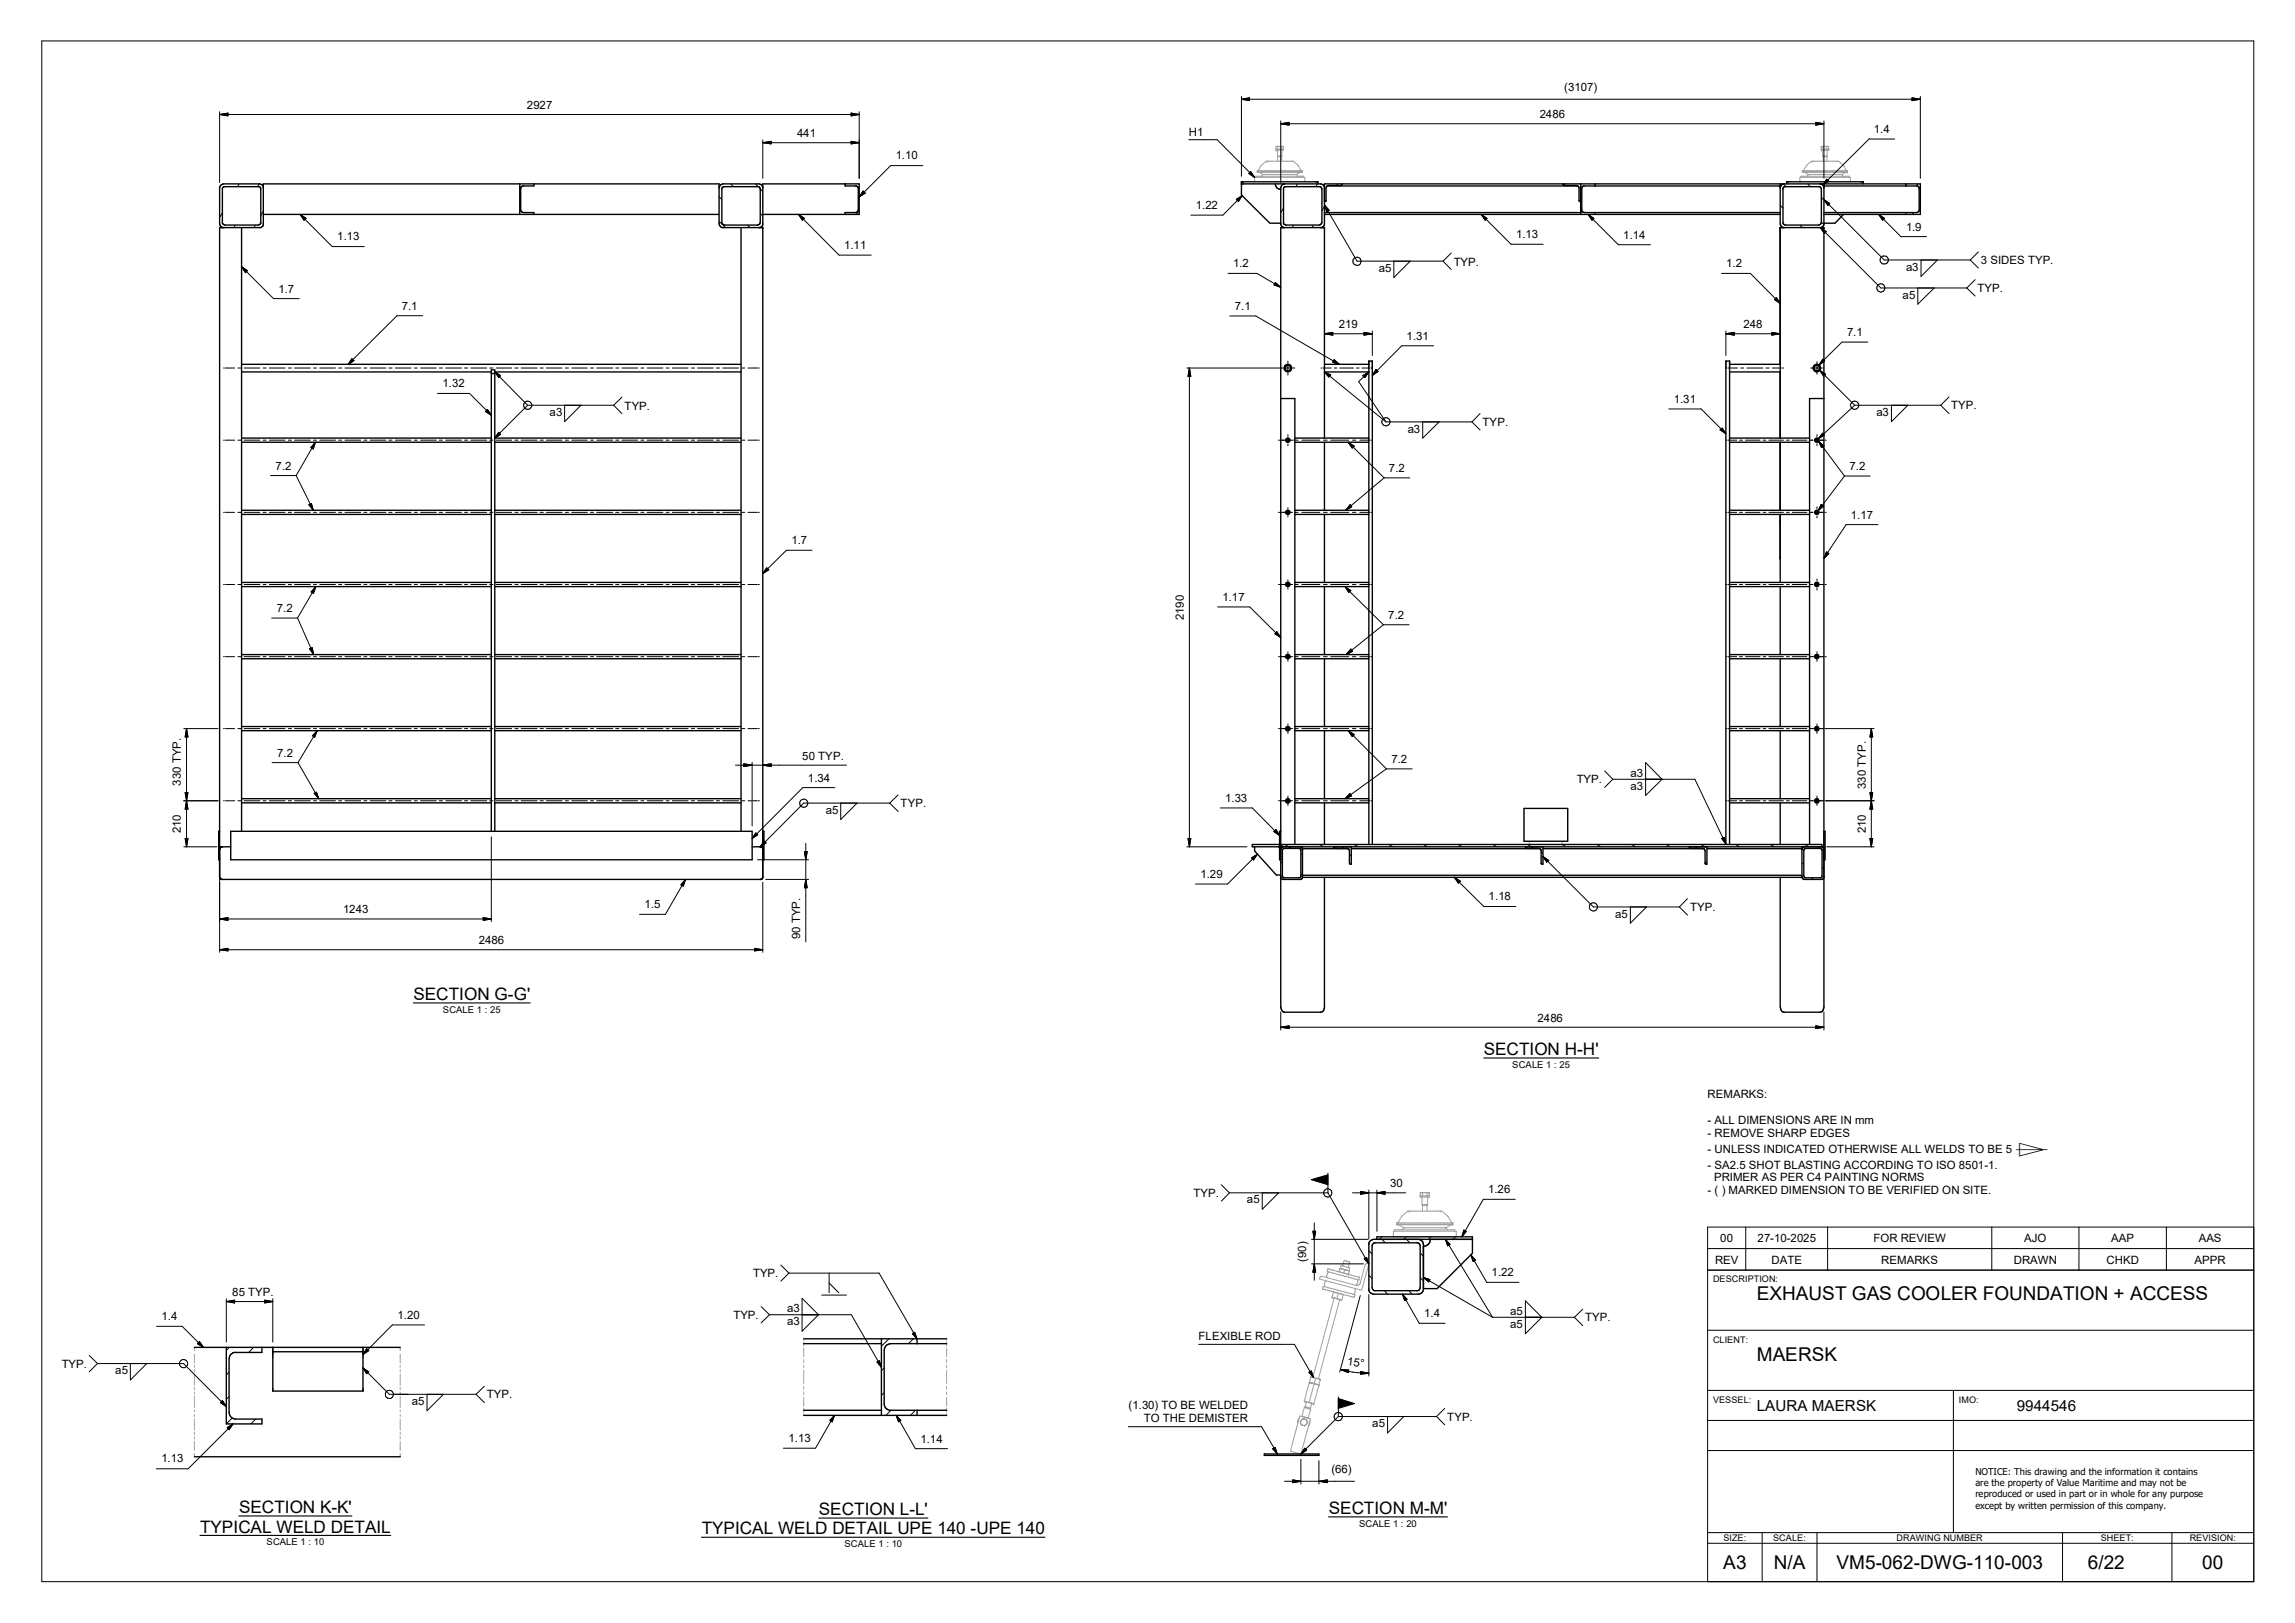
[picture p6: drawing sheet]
<svg xmlns="http://www.w3.org/2000/svg" width="420mm" height="297mm" viewBox="0 0 420 297" stroke-linecap="round" stroke-linejoin="round" font-family="sans-serif">
<defs><g id="words">
<g font-size="3.5">
<text x="321.6" y="238">EXHAUST GAS COOLER FOUNDATION + ACCESS</text>
<text x="321.6" y="249">MAERSK</text>
<text x="315.5" y="287.2">A3</text>
<text x="324.7" y="287.2">N/A</text>
<text x="336.2" y="287.2">VM5-062-DWG-110-003</text>
<text x="382.3" y="287.2">6/22</text>
<text x="403.2" y="287.2">00</text>
</g>
<g font-size="3.1">
<text x="75.7" y="183.1">SECTION G-G'</text>
<text x="271.6" y="193.2">SECTION H-H'</text>
<text x="36.6" y="280.5">TYPICAL WELD DETAIL</text>
<text x="43.8" y="276.9">SECTION K-K'</text>
<text x="128.5" y="280.8">TYPICAL WELD DETAIL UPE 140 -UPE 140</text>
<text x="149.9" y="277.3">SECTION L-L'</text>
<text x="243.3" y="277.2">SECTION M-M'</text>
</g>
<g font-size="2.8">
<text x="321.6" y="258.3">LAURA MAERSK</text>
<text x="369.3" y="258.2">9944546</text>
</g>
<g font-size="2.1">
<text x="286.4" y="16.7">(3107)</text>
<text x="96.5" y="20">2927</text>
<text x="281.9" y="21.7">2486</text>
<text x="145.9" y="25.1">441</text>
<text x="164" y="29.2">1.10</text>
<text x="217.6" y="24.8">H1</text>
<text x="343.1" y="24.3">1.4</text>
<text x="218.9" y="38.3">1.22</text>
<text x="61.8" y="44">1.13</text>
<text x="154.5" y="45.6">1.11</text>
<text x="277.6" y="43.6">1.13</text>
<text x="297.2" y="43.7">1.14</text>
<text x="348.9" y="42.2">1.9</text>
<text x="51" y="53.6">1.7</text>
<text x="225.8" y="48.9">1.2</text>
<text x="252.4" y="49.8">a5</text>
<text x="266.1" y="48.6">TYP.</text>
<text x="316" y="48.9">1.2</text>
<text x="348.9" y="49.6">a3</text>
<text x="362" y="53.5">TYP.</text>
<text x="362.7" y="48.3">3 SIDES TYP.</text>
<text x="73.6" y="56.7">7.1</text>
<text x="226" y="56.8">7.1</text>
<text x="348.3" y="54.7">a5</text>
<text x="245.1" y="60.1">219</text>
<text x="257.5" y="62.2">1.31</text>
<text x="319.2" y="60.1">248</text>
<text x="338.1" y="61.5">7.1</text>
<text x="81" y="70.9">1.32</text>
<text x="100.6" y="76.2">a3</text>
<text x="114.3" y="75">TYP.</text>
<text x="271.4" y="78">TYP.</text>
<text x="306.4" y="73.7">1.31</text>
<text x="343.5" y="76.2">a3</text>
<text x="357.2" y="74.9">TYP.</text>
<text x="257.7" y="79.2">a3</text>
<text x="50.5" y="85.9">7.2</text>
<text x="254.3" y="86.4">7.2</text>
<text x="338.6" y="86.1">7.2</text>
<text x="338.9" y="94.9">1.17</text>
<text x="144.9" y="99.6">1.7</text>
<text x="50.7" y="112">7.2</text>
<text x="216.7" y="113.5" transform="rotate(-90 216.7 113.5)">2190</text>
<text x="223.8" y="110">1.17</text>
<text x="254.2" y="113.3">7.2</text>
<text x="33.1" y="143.8" transform="rotate(-90 33.1 143.8)">330 TYP.</text>
<text x="50.7" y="138.5">7.2</text>
<text x="146.9" y="139.1">50 TYP.</text>
<text x="147.9" y="143">1.34</text>
<text x="254.8" y="139.6">7.2</text>
<text x="288.7" y="143.4">TYP.</text>
<text x="298.5" y="142.2">a3</text>
<text x="151.2" y="149">a5</text>
<text x="164.9" y="147.8">TYP.</text>
<text x="224.3" y="146.7">1.33</text>
<text x="298.5" y="144.6">a3</text>
<text x="341.6" y="144.4" transform="rotate(-90 341.6 144.4)">330 TYP.</text>
<text x="33.1" y="152.5" transform="rotate(-90 33.1 152.5)">210</text>
<text x="341.6" y="152.5" transform="rotate(-90 341.6 152.5)">210</text>
<text x="219.8" y="160.7">1.29</text>
<text x="62.8" y="167.2">1243</text>
<text x="118" y="166.2">1.5</text>
<text x="272.5" y="164.8">1.18</text>
<text x="295.7" y="167.9">a5</text>
<text x="309.4" y="166.8">TYP.</text>
<text x="87.7" y="172.8">2486</text>
<text x="146.5" y="171.9" transform="rotate(-90 146.5 171.9)">90 TYP.</text>
<text x="281.5" y="187">2486</text>
<text x="312.6" y="201">REMARKS:</text>
<text x="312.6" y="205.7">- ALL DIMENSIONS ARE IN mm</text>
<text x="312.6" y="208.1">- REMOVE SHARP EDGES</text>
<text x="312.6" y="211.1">- UNLESS INDICATED OTHERWISE ALL WELDS TO BE 5</text>
<text x="312.6" y="213.9">- SA2.5 SHOT BLASTING ACCORDING TO ISO 8501-1.</text>
<text x="218.5" y="219.1">TYP.</text>
<text x="228.3" y="220.3">a5</text>
<text x="254.5" y="217.3">30</text>
<text x="272.4" y="218.4">1.26</text>
<text x="312.6" y="218.6">- ( ) MARKED DIMENSION TO BE VERIFIED ON SITE.</text>
<text x="313.8" y="216.2">PRIMER AS PER C4 PAINTING NORMS</text>
<text x="314.9" y="227.3">00</text>
<text x="321.8" y="227.3">27-10-2025</text>
<text x="343" y="227.3">FOR REVIEW</text>
<text x="370.6" y="227.3">AJO</text>
<text x="386.5" y="227.3">AAP</text>
<text x="402.5" y="227.3">AAS</text>
<text x="137.9" y="233.8">TYP.</text>
<text x="239.1" y="231" transform="rotate(-90 239.1 231)">(90)</text>
<text x="273.1" y="233.6">1.22</text>
<text x="314" y="231.3">REV</text>
<text x="324.3" y="231.3">DATE</text>
<text x="344.4" y="231.3">REMARKS</text>
<text x="368.7" y="231.3">DRAWN</text>
<text x="385.6" y="231.3">CHKD</text>
<text x="401.8" y="231.3">APPR</text>
<text x="42.5" y="237.2">85 TYP.</text>
<text x="29.6" y="241.6">1.4</text>
<text x="72.8" y="241.3">1.20</text>
<text x="134.3" y="241.4">TYP.</text>
<text x="144.1" y="240.2">a3</text>
<text x="144.1" y="242.6">a3</text>
<text x="219.4" y="245.2">FLEXIBLE ROD</text>
<text x="260.7" y="241">1.4</text>
<text x="276.5" y="240.6">a5</text>
<text x="276.5" y="243">a5</text>
<text x="290.2" y="241.9">TYP.</text>
<text x="11.3" y="250.3">TYP.</text>
<text x="21.1" y="251.5">a5</text>
<text x="246.6" y="249.9" transform="rotate(7 246.6 249.9)">15°</text>
<text x="75.4" y="257.2">a5</text>
<text x="89.1" y="255.9">TYP.</text>
<text x="206.6" y="257.9">(1.30) TO BE WELDED</text>
<text x="144.3" y="263.9">1.13</text>
<text x="209.4" y="260.3">TO THE DEMISTER</text>
<text x="251.2" y="261.2">a5</text>
<text x="265" y="260">TYP.</text>
<text x="29.5" y="267.6">1.13</text>
<text x="168.5" y="264">1.14</text>
<text x="243.7" y="269.7">(66)</text>
</g>
<g font-size="1.7">
<text x="81.1" y="185.4">SCALE 1 : 25</text>
<text x="276.8" y="195.5">SCALE 1 : 25</text>
<text x="313.6" y="234.7">DESCRIPTION:</text>
<text x="313.6" y="245.7">CLIENT:</text>
<text x="313.6" y="256.7">VESSEL:</text>
<text x="358.6" y="256.7">IMO:</text>
<text x="361.6" y="269.9">NOTICE: This drawing and the information it contains</text>
<text x="361.6" y="271.9">are the property of Value Maritime and may not be</text>
<text x="361.6" y="274">reproduced or used in part or in whole for any purpose</text>
<text x="248.8" y="279.5">SCALE 1 : 20</text>
<text x="361.6" y="276.1">except by written permission of this company.</text>
<text x="48.8" y="282.8">SCALE 1 : 10</text>
<text x="154.6" y="283.2">SCALE 1 : 10</text>
<text x="315.5" y="282.1">SIZE:</text>
<text x="324.6" y="282.1">SCALE:</text>
<text x="347.2" y="282.1">DRAWING NUMBER</text>
<text x="384.6" y="282.1">SHEET:</text>
<text x="400.9" y="282.1">REVISION:</text>
</g>
<text font-size="1.6" x="369" y="211.1">⌲</text>
</g></defs>
<g fill="none" stroke="#000" stroke-width=".18">
<path d="M7.7 7.5h404.9v282h-404.9zM227.3 18.2l1.5-.3v.5zM227.3 18.2h124.3M227.3 17.7v14.6M350 17.9l1.6 .3-1.6 .2zM351.6 17.7v14.9M40.2 21l1.5-.3v.5zM40.2 20.4v13M40.2 21h117.1M40.7 38.9l-.5 .9M43.8 33.7l-.3 .5M47.4 33.7l-.3 .5"/>
<path d="M48.2 38.7l-.5 .8M54.9 39.2l1.1 .8-.3 .3zM54.9 39.2l5.9 5.9h5.9M95.2 34l.2 .4M131.6 36l.6 .5M133.8 33.7l.5 .5M138.3 33.7l.5 .5M139.1 34.5l.5 .6M139.2 39l.4 .5M139.6 26.1l1.6-.2v.4zM139.6 25.6v7M139.6 26.1h17.7"/>
<path d="M146.2 39.2l1.1 .8-.4 .3zM146.2 39.2l7.4 7.5h5.9M155.8 20.7l1.5 .3-1.5 .2zM155.8 25.9l1.5 .2-1.5 .2zM157.3 38.7l-.6 .5M157.3 34.2l-.2 .2M157.3 20.4v12.2M158 35l.4 .3-1.1 .7zM168.9 30.3h-5.8l-5.8 5.7M217.6 25.6h5.2l6.9 6.9M226.3 36.5l1.1-.7-.7 1.1zM227.4 35.8l-3.5 3.6h-5.9"/>
<path d="M228.6 31.7l.4-.3 .7 1.1zM229 31.4l.7 1.1-1.1-.8zM234.5 22.6l1.5-.2v.5zM234.5 22.6h99.4M234.5 22.1v11.3M235 38.1l-.5 .8M237.5 33.7l-.2 .5M241.2 33.7l-.3 .5M242.5 37.5l.8 1-.4 .2zM242.5 37.8l-.5 .8M242.5 37.5l5.9 10.3h15.8M244.8 33.7l-.1 .3"/>
<path d="M271.2 39.2l1 .8-.3 .3zM271.2 39.2l5.4 5.5h5.9M286.3 33.7l.2 .3M289.6 38.6l-.2 .5M290.7 39.2l1.1 .8-.3 .3zM290.7 39.2l5.6 5.6h5.9M325.9 37.6l.5 .5M326.5 33.7l.5 .5M331 33.7l.4 .5M332.4 22.4l1.5 .2-1.5 .3zM333.4 36.1l.5 .5M333.9 36.5l1.1 .8-.4 .3z"/>
<path d="M333.9 36.5l11.1 11.1h15.7M333.9 22.1v10.5M334.4 32.8l.4 .3-1.1 .8zM343.9 39.2l1.1 .8-.3 .3zM343.9 39.2l4.1 4.1h4.7M346.9 25.4h-4.7l-8.5 8.5M350.4 38.9l-.4 .3M351.1 33.7l-.3 .3M351.6 37.7l-.2 .2M43.1 41.2l-.3 .5M44.2 48.8l1.1 .7-.4 .4zM44.2 48.8l5.9 5.9h4.7"/>
<path d="M46.8 41.2l-.3 .5M77.4 57.8h-4.7l-9 8.9M131.6 40.5l1.2 1.2M136.8 41.2l.5 .5M224.8 50h5.3l4.4 2.6M225.2 57.8h4.7l15.3 8.9M233.5 51.7l1 .9-1.3-.4zM236.8 41.2l-.3 .5M240.5 41.2l-.3 .5M255.2 47.8v3l3-3M264.2 47.8l1.5 1.5M265.7 46.3l-1.5 1.5"/>
<path d="M315.2 50h5.3l5.4 5.5M324.9 54.8l.3-.3 .7 1zM325.2 54.5l.7 1-1-.7zM329.5 41.2l.5 .5M333.3 41.7l1 .7-.3 .3zM333.3 41.7l11 11h15.8M333.4 40.6l.5 .5M351.1 52.7v3l3-3M351.7 47.6v3l3-3M360.1 52.7l1.5 1.5M360.7 47.6l1.5 1.5M361.6 51.2l-1.5 1.5"/>
<path d="M362.2 46.1l-1.5 1.5M40.9 67.4h.2M41.3 67.4h1.7M43.5 67.4h.6M44.7 67.4h2.9M48.2 67.4h.5M49.3 67.4h2.9M52.8 67.4h.6M53.9 67.4h2.9M57.4 67.4h.5M58.5 67.4h2.9M62 67.4h.6"/>
<path d="M63.1 67.4h2.9M64.4 65.7l.4 .3-1.1 .7zM66.6 67.4h.6M67.8 67.4h2.8M71.2 67.4h.6M72.4 67.4h2.9M75.8 67.4h.6M77 67.4h2.9M80.1 72h5.9l3.9 4M80.4 67.4h.6M81.6 67.4h2.9M85 67.4h.6"/>
<path d="M86.2 67.4h2.9M89.2 74.9l.7 1.1-1-.7zM89.7 67.4h.5M90.6 68l1 .7-.3 .4zM90.6 68l6 6.2M90.8 67.4h2.9M91.3 79.1l.3 .4-1 .7zM94.3 67.4h.6M95.4 67.4h2.9M96.6 74.2l-6 6M96.6 74.2h15.7M98.9 67.4h.6"/>
<path d="M100 67.4h2.9M103.4 74.2v3l3-3M103.5 67.4h.6M104.7 67.4h2.8M108.1 67.4h.6M109.3 67.4h2.9M112.3 74.2l1.6 1.5M112.7 67.4h.6M113.9 67.4h2.8M113.9 72.7l-1.6 1.5M117.3 67.4h.6M118.5 67.4h2.9"/>
<path d="M122 67.4h.5M123.1 67.4h2.9M126.6 67.4h.6M127.7 67.4h2.9M131.1 67.4h.6M132.3 67.4h2.9M135.8 67.4h.5M136.9 67.4h1.7M138.8 67.4h.2M217.3 67.4h17.6M217.8 67.4l.2 1.5h-.5zM217.8 67.4v87.6"/>
<path d="M235.4 67.4h.8M235.7 66.7l.2 .2M235.8 66.1v.4M235.8 66.9v.9M235.8 68.2v.5M235.8 79.5v.4M236.2 67.5l.1 .2M236.6 67.4h.5M241.8 67.4h.3M242.3 67.4h1.4M242.5 68.1l1.1 .5-.3 .4zM242.5 61.1l1.5-.3v.5z"/>
<path d="M242.5 68.1l11.2 9.1M242.5 61.1h8.7M244.3 65.8l.9 .9-1.2-.4zM244.3 67.4h.5M245.3 67.4h2.5M248.3 67.4h.5M249.3 67.4h1.5M249.5 68.7l1.1-.6-.7 1zM249.7 60.8l1.5 .3-1.5 .2zM250.6 68.1l-1.9 1.7 5 7.4M251 67.4h.2M251.2 60.6v4.5"/>
<path d="M251.9 67.6l.4 .4-1.1 .7zM253.7 77.2h15.8M260.5 77.2v3l3-3M262.5 63.3h-5.9l-5.4 5.4M269.5 77.2l1.5 1.5M271 75.7l-1.5 1.5M305.5 74.8h5.9l4.6 4.6M314.9 78.7l.4-.3 .7 1zM316 61.1l1.5-.3v.5zM316 61.1h9.9M316 60.6v4.5M316 67.4h.2"/>
<path d="M316.4 67.4h1.7M318.7 67.4h.5M319.8 67.4h2.9M323.3 67.4h.6M324.4 60.8l1.5 .3-1.5 .2zM324.5 67.4h1.6M326.3 67.4h.2M331.5 67.4h.4M332.2 67.6l-.1 .1M332.3 67.4h.7M332.6 66.2v.4M332.6 67v.7"/>
<path d="M332.6 68.1v.4M332.6 79.5v.4M333.2 67.8l1 .7-.3 .3zM333.2 67.1h-.2M333.2 67.8l6.3 6.4M333.4 67.4h.3M333.7 79.3l.3 .3-1.1 .7zM333.7 65.7l.3 .4-1 .7zM339.5 74.2h15.8M339.5 74.2l-6.6 6.1M342 62.6h-4.8l-4.2 4.2M346.3 74.2v3l3-3"/>
<path d="M355.3 74.2l1.5 1.5M356.8 72.6l-1.5 1.6M40.9 93.8h.2M40.9 80.6h.2M41.3 93.8h1.7M41.3 80.6h1.7M43.5 93.8h.6M43.5 80.6h.6M44.7 93.8h2.9M44.7 80.6h2.9M48.2 93.8h.5M48.2 80.6h.5"/>
<path d="M49.3 93.8h2.9M49.3 80.6h2.9M49.5 87h4.7M52.8 93.8h.6M52.8 80.6h.6M53.9 93.8h2.9M53.9 80.6h2.9M54.2 87l3.2 6.4M56.5 92.4l.5-.2 .4 1.2zM57.4 93.8h.5M57.4 80.6h.5M57.7 80.9l-.3 1.3-.5-.3z"/>
<path d="M57.7 80.9l-3.5 6.1M58.5 93.8h2.9M58.5 80.6h2.9M62 93.8h.6M62 80.6h.6M63.1 93.8h2.9M63.1 80.6h2.9M66.6 93.8h.6M66.6 80.6h.6M67.8 93.8h2.8M67.8 80.6h2.8M71.2 93.8h.6"/>
<path d="M71.2 80.6h.6M72.4 93.8h2.9M72.4 80.6h2.9M75.8 93.8h.6M75.8 80.6h.6M77 93.8h2.9M77 80.6h2.9M80.4 93.8h.6M80.4 80.6h.6M81.6 93.8h2.9M81.6 80.6h2.9M85 93.8h.6"/>
<path d="M85 80.6h.6M86.2 93.8h2.9M86.2 80.6h2.9M89.7 93.8h.5M89.7 80.6h.5M90.8 93.8h2.9M90.8 80.6h2.9M94.3 93.8h.6M94.3 80.6h.6M95.4 93.8h2.9M95.4 80.6h2.9M98.9 93.8h.6"/>
<path d="M98.9 80.6h.6M100 93.8h2.9M100 80.6h2.9M103.5 93.8h.6M103.5 80.6h.6M104.7 93.8h2.8M104.7 80.6h2.8M108.1 93.8h.6M108.1 80.6h.6M109.3 93.8h2.9M109.3 80.6h2.9M112.7 93.8h.6"/>
<path d="M112.7 80.6h.6M113.9 93.8h2.8M113.9 80.6h2.8M117.3 93.8h.6M117.3 80.6h.6M118.5 93.8h2.9M118.5 80.6h2.9M122 93.8h.5M122 80.6h.5M123.1 93.8h2.9M123.1 80.6h2.9M126.6 93.8h.6"/>
<path d="M126.6 80.6h.6M127.7 93.8h2.9M127.7 80.6h2.9M131.1 93.8h.6M131.1 80.6h.6M132.3 93.8h2.9M132.3 80.6h2.9M135.8 93.8h.5M135.8 80.6h.5M136.9 93.8h1.7M136.9 80.6h1.7M138.8 93.8h.2"/>
<path d="M138.8 80.6h.2M234 93.8h.3M234 80.6h.3M234.5 93.8h2.1M234.5 80.6h1.8M235.5 80.3l.2 .1M235.7 93.9l-.1 .2M235.8 80.2v.7M235.8 81.2v.4M235.8 92.9v.3M235.8 93.5v.5M235.8 94.4v.2"/>
<path d="M235.9 80.7l.1 .1M236 93.5l-.1 .1M236.4 80.6h.4M237 93.8h.6M237 80.6h.6M238.3 93.8h3.3M238.3 80.6h3.3M242.3 93.8h.7M242.3 80.6h.7M243.6 93.8h3.3M243.6 80.6h3.3M246.8 80.9l1.1 .8-.3 .3z"/>
<path d="M246.8 80.9l6.6 6.6M247.2 92.4l.3 .4-1.1 .6zM247.6 93.8h.6M247.6 80.6h.6M249 93.8h1.8M249 80.6h1.8M251 93.8h.2M251 80.6h.2M253.4 87.5l-7 5.9M253.4 87.5h4.7M316 93.8h.2M316 80.6h.2"/>
<path d="M316.4 93.8h1.6M316.4 80.6h1.6M318.5 93.8h.5M318.5 80.6h.5M319.6 93.8h2.6M319.6 80.6h2.6M322.8 93.8h.5M322.8 80.6h.5M323.8 93.8h2.7M323.8 80.6h2.7M327.1 93.8h.5M327.1 80.6h.5"/>
<path d="M328.1 93.8h2.7M328.1 80.6h2.7M331.3 93.8h.6M331.3 80.6h.6M332.3 93.8h1.6M332.3 80.6h1.6M332.5 80.7l-.1 .1M332.6 93.4l.3 .2M332.6 80.2v.7M332.6 81.2v.4M332.6 92.8v.3M332.6 93.4v.7"/>
<path d="M332.6 94.4v.4M332.9 80.3l-.1 .1M332.9 80.8l1 .8-.4 .3zM332.9 80.8l4.8 6.3M333.4 92.3l.4 .3-.9 .9zM334.1 93.8h.2M334.1 80.6h.2M337.7 87.1l-4.8 6.4M337.7 87.1h4.7M343.8 96h-5.8l-4.1 6.2M40.9 107h.2M41.3 107h1.7"/>
<path d="M43.5 107h.6M44.7 107h2.9M48.2 107h.5M49.3 107h2.9M49.7 113.1h4.8M52.8 107h.6M53.9 107h2.9M54.5 113.1l2.9 6.7M56.7 118.7l.4-.2 .3 1.3zM57.4 107h.5M57.8 107.4l-.4 1.2-.4-.3zM57.8 107.4l-3.3 5.7"/>
<path d="M58.5 107h2.9M62 107h.6M63.1 107h2.9M66.6 107h.6M67.8 107h2.8M71.2 107h.6M72.4 107h2.9M75.8 107h.6M77 107h2.9M80.4 107h.6M81.6 107h2.9M85 107h.6"/>
<path d="M86.2 107h2.9M89.7 107h.5M90.8 107h2.9M94.3 107h.6M95.4 107h2.9M98.9 107h.6M100 107h2.9M103.5 107h.6M104.7 107h2.8M108.1 107h.6M109.3 107h2.9M112.7 107h.6"/>
<path d="M113.9 107h2.8M117.3 107h.6M118.5 107h2.9M122 107h.5M123.1 107h2.9M126.6 107h.6M127.7 107h2.9M131.1 107h.6M132.3 107h2.9M135.8 107h.5M136.9 107h1.7M138.8 107h.2"/>
<path d="M140.4 103.9l.3 .4-1.1 .7zM148.7 100.7h-4.7l-4.4 4.3M222.9 111.1h5.9l5.7 5.6M233.8 115.6l.7 1.1-1.1-.7zM234 107h.3M234.5 107h2.1M235.6 106.7l.1 .1M235.8 106.1v.3M235.8 106.7v.5M235.8 107.5v.3M235.8 119.3v.3M235.8 119.9v.5"/>
<path d="M235.9 107.1l.1 .1M236 119.9l-.1 .1M237 107h.6M238.3 107h3.3M242.3 107h.7M243.6 107h3.3M246.2 107.4l1.1 .7-.4 .3zM246.2 107.4l7.1 6.9M247.3 118.8l.3 .4-1.1 .6zM247.6 107h.6M249 107h1.8M251 107h.2"/>
<path d="M253.3 114.3l-6.8 5.5M253.3 114.3h4.7M316 107h.2M316.4 107h1.6M318.5 107h.5M319.6 107h2.6M322.8 107h.5M323.8 107h2.7M327.1 107h.5M328.1 107h2.7M331.3 107h.6M332.3 107h1.6"/>
<path d="M332.4 107.1h-.1M332.6 106v.3M332.6 106.6v.7M332.6 107.6v.4M332.6 119.3v.3M332.6 119.9v.5M332.9 106.8h-.1M332.9 120l-.1 .1M334.1 107h.2M334.4 101l.4 .3-.9 .9zM33.6 133.3h6.3M34.2 133.3l.2 1.6h-.5z"/>
<path d="M34.2 133.3v21.7M40.9 133.3h.2M40.9 120.2h.2M41.3 133.3h1.7M41.3 120.2h1.7M43.5 133.3h.6M43.5 120.2h.6M44.7 133.3h2.9M44.7 120.2h2.9M48.2 133.3h.5M48.2 120.2h.5M49.3 133.3h2.9"/>
<path d="M49.3 120.2h2.9M49.8 139.6h4.8M52.8 133.3h.6M52.8 120.2h.6M53.9 133.3h2.9M53.9 120.2h2.9M54.6 139.6l3.8 6.6M57.4 133.3h.5M57.4 120.2h.5M58.1 133.7l-.5 1.2-.4-.2zM58.1 133.7l-3.5 5.9M58.5 133.3h2.9"/>
<path d="M58.5 120.2h2.9M62 133.3h.6M62 120.2h.6M63.1 133.3h2.9M63.1 120.2h2.9M66.6 133.3h.6M66.6 120.2h.6M67.8 133.3h2.8M67.8 120.2h2.8M71.2 133.3h.6M71.2 120.2h.6M72.4 133.3h2.9"/>
<path d="M72.4 120.2h2.9M75.8 133.3h.6M75.8 120.2h.6M77 133.3h2.9M77 120.2h2.9M80.4 133.3h.6M80.4 120.2h.6M81.6 133.3h2.9M81.6 120.2h2.9M85 133.3h.6M85 120.2h.6M86.2 133.3h2.9"/>
<path d="M86.2 120.2h2.9M89.7 133.3h.5M89.7 120.2h.5M90.8 133.3h2.9M90.8 120.2h2.9M94.3 133.3h.6M94.3 120.2h.6M95.4 133.3h2.9M95.4 120.2h2.9M98.9 133.3h.6M98.9 120.2h.6M100 133.3h2.9"/>
<path d="M100 120.2h2.9M103.5 133.3h.6M103.5 120.2h.6M104.7 133.3h2.8M104.7 120.2h2.8M108.1 133.3h.6M108.1 120.2h.6M109.3 133.3h2.9M109.3 120.2h2.9M112.7 133.3h.6M112.7 120.2h.6M113.9 133.3h2.8"/>
<path d="M113.9 120.2h2.8M117.3 133.3h.6M117.3 120.2h.6M118.5 133.3h2.9M118.5 120.2h2.9M122 133.3h.5M122 120.2h.5M123.1 133.3h2.9M123.1 120.2h2.9M126.6 133.3h.6M126.6 120.2h.6M127.7 133.3h2.9"/>
<path d="M127.7 120.2h2.9M131.1 133.3h.6M131.1 120.2h.6M132.3 133.3h2.9M132.3 120.2h2.9M135.8 133.3h.5M135.8 120.2h.5M136.2 139.8l1.5 .2-1.5 .3zM136.9 133.3h1.7M136.9 120.2h1.7M137.7 139.5v7M138.8 133.3h.2"/>
<path d="M138.8 120.2h.2M234 133.3h.3M234 120.2h.3M234.5 133.3h2.1M234.5 120.2h2.1M235.5 133.1l.2 .1M235.7 120.3l-.1 .1M235.8 120.7v.3M235.8 132.5v.3M235.8 133.1v.5M235.8 133.9v.3M235.9 133.5l.1 .1"/>
<path d="M237 133.3h.6M237 120.2h.6M238.3 133.3h3.3M238.3 120.2h3.3M242.3 133.3h.7M242.3 120.2h.7M243.6 133.3h3.3M243.6 120.2h3.3M246.8 133.7l1.1 .8-.3 .3zM246.8 133.7l7 7M247.6 133.3h.6M247.6 120.2h.6"/>
<path d="M249 133.3h1.8M249 120.2h1.8M251 133.3h.2M251 120.2h.2M301.3 139.6l3 3-3 3zM316 133.3h.2M316 120.2h.2M316.4 133.3h1.6M316.4 120.2h1.6M318.5 133.3h.5M318.5 120.2h.5M319.6 133.3h2.6"/>
<path d="M319.6 120.2h2.6M322.8 133.3h.5M322.8 120.2h.5M323.8 133.3h2.7M323.8 120.2h2.7M327.1 133.3h.5M327.1 120.2h.5M328.1 133.3h2.7M328.1 120.2h2.7M331.3 133.3h.8M331.3 120.2h.8M332.3 133.2l.1 .1"/>
<path d="M332.3 133.3h1.6M332.3 120.2h1.6M332.4 120.3l-.1 .1M332.6 120.7v.3M332.6 132.5v.3M332.6 133.1v.5M332.6 133.9v.3M332.8 133.5l.1 .1M334.1 133.3h9M334.1 120.2h.2M342.6 133.3l.2 1.6h-.5zM342.6 133.3v21.7"/>
<path d="M33.6 146.6h6.3M33.6 155h6.1M33.9 153.5h.5l-.2 1.5zM33.9 145.1h.5l-.2 1.5zM34.2 146.6l.2 1.5h-.5zM40.2 156v18.3M40.9 146.6h.2M41.3 146.6h1.7M43.5 146.6h.6M44.7 146.6h2.9M48.2 146.6h.5M49.3 146.6h2.9"/>
<path d="M52.8 146.6h.6M53.9 146.6h2.9M57.4 146.6h.5M57.5 145.2l.4-.2 .5 1.2zM58.5 146.6h2.9M62 146.6h.6M63.1 146.6h2.9M66.6 146.6h.6M67.8 146.6h2.8M71.2 146.6h.6M72.4 146.6h2.9M75.8 146.6h.6"/>
<path d="M77 146.6h2.9M80.4 146.6h.6M81.6 146.6h2.9M85 146.6h.6M86.2 146.6h2.9M89.7 146.6h.5M89.9 153.2v15.5M90.8 146.6h2.9M94.3 146.6h.6M95.4 146.6h2.9M98.9 146.6h.6M100 146.6h2.9"/>
<path d="M103.5 146.6h.6M104.7 146.6h2.8M108.1 146.6h.6M109.3 146.6h2.9M112.7 146.6h.6M113.9 146.6h2.8M117.3 146.6h.6M118.5 146.6h2.9M122 146.6h.5M123.1 146.6h2.9M126.6 146.6h.6M127.7 146.6h2.9"/>
<path d="M131.1 146.6h.6M132.3 146.6h2.9M134.7 140h20.3M135.8 146.6h.5M136.9 146.6h1.7M137.7 146.7v4.5M138.4 152.4l.3 .4-1 .7zM138.7 157.4h9.3M138.8 146.6h.2M139.6 140l1.6-.2v.5zM139.9 153.9l.3 .4-1 .7zM147.3 155.9h.5l-.3 1.5z"/>
<path d="M147.5 154.3v18.1M152.9 144.1h-5.9l-9.3 9.4M153.9 147v3l3-3M162.9 147h-15.8l-7.9 8M162.9 147l1.5 1.5M164.4 145.5l-1.5 1.5M217.3 155h11M217.5 153.5h.5l-.2 1.5zM223.4 147.9h5.9l5 5M229.1 157l1.1-.7-.7 1.1zM230.2 156.3l-5.5 5.5h-5.8M233.2 152.2l.4-.4 .7 1.1z"/>
<path d="M233.6 151.8l.7 1.1-1.1-.7zM234 146.6h.3M234.5 154.8l-.2 .2M234.5 157.8l.3 .2M234.5 146.6h2.1M235.2 154.6l1.3 .7M235.6 146.2l.1 .2M235.8 145.7v.3M235.8 146.3v.6M235.8 147.1v.3M235.9 146.7l.1 .2M237 146.6h.6"/>
<path d="M238.2 159.9l.3 .2M238.2 156.3l.3 .1M238.3 146.6h3.3M241.6 154.6l.7 .4M242.3 146.6h.7M243.6 146.6h3.3M245.7 155l.3 .3M247 156.3l.4 .3M247.1 145.2l.3 .5-1.2 .5zM247.6 146.6h.6M247.9 154.6l.7 .4M249 146.6h1.8"/>
<path d="M251 146.6h.2M253.8 140.7l-7.6 5.5M253.8 140.7h4.7M254.3 154.6l.7 .4M260.6 154.6l.7 .4M267 154.6l.7 .4M273.3 154.6l.7 .4M279.7 154.6l1.3 .7M282.1 156l.4 .2M282.5 156.8l1 .7-.3 .3zM282.5 156.8l9.2 9.2h15.8M286 154.6l.7 .4"/>
<path d="M292.4 154.6l.7 .4M293.8 141.1l1.5 1.5M295.3 142.6h15l5.7 11.9M295.3 142.6l-1.5 1.5M298.7 154.6l.7 .4M305.1 154.6l.7 .4M310.7 155l-.4 .3M311.4 154.6l.7 .4M312.5 157.6l-.3 .4M315.2 153.5l.5-.3 .3 1.3zM316 146.6h.2M316.4 146.6h1.6"/>
<path d="M317.8 154.6l.7 .4M318.5 146.6h.5M319.6 146.6h2.6M322.8 146.6h.5M323.8 146.6h2.7M324.1 154.6l.7 .4M327.1 146.6h.5M328.1 146.6h2.7M330.2 157.9l-.3 .3M330.5 154.6l.7 .4M331.3 146.6h.8M332.3 146.6h1.6"/>
<path d="M332.4 146.6l-.1 .1M332.6 145.7v.3M332.6 146.3v.6M332.6 147.1v.3M332.8 146.3l-.1 .1M333.1 155l-.3 .3M333.9 158.7l-.3 .3M333.9 153.3l.2 .2M334.1 146.6h9M334.4 155h8.7M342.3 153.5h.5l-.2 1.5zM342.3 145.1h.5l-.2 1.5z"/>
<path d="M342.6 146.6l.2 1.5h-.5zM40.2 168.2l1.5-.3v.5zM40.2 173.8l1.5-.2v.4zM40.2 168.2h49.7M40.2 173.8h99.4M88.5 167.9l1.4 .3-1.4 .2zM125.5 161l-.4 1.2-.4-.3zM125.5 161l-3.7 6.3h-4.7M138.2 173.6l1.4 .2-1.4 .2zM139.6 161.5v12.8M140.2 161h7.8M147.5 161l.3 1.5h-.5z"/>
<path d="M266.3 160.6l1.1 .7-.4 .3zM266.3 160.6l5.3 5.3h5.9M298.5 166v3l2.9-3M307.5 166l1.4 1.5M308.9 164.5l-1.4 1.5M331.9 160.7l-.3 .3M234.5 188l1.5-.3v.6zM234.5 185.2v3.3M234.5 188h99.4M332.4 187.7l1.5 .3-1.5 .3zM333.9 185.2v3.3M223.6 216.8l1.5 1.5"/>
<path d="M225.1 218.3h18M225.1 218.3l-1.5 1.5M231.1 218.3v3l3-3M240.1 215.9l3-.9v1.8zM243.1 218.3l7.5 13M243.1 214.7v3.6M247.6 218.3h9.7M249.1 218.1l1.5 .2-1.5 .3zM250.6 217.8v8.9M252.1 218.3l1.5-.2v.5zM252.1 217.8v7.5M277.4 219.5h-5.8l-4 6.9"/>
<path d="M41.4 238.2l1.6-.2v.5zM41.4 238.2h8.5M41.4 237.7v7.9M48.5 238l1.4 .2-1.4 .3zM49.9 237.7v7.9M139.3 239.1l1.6 1.5M142.9 231.5l1.5 1.5M144.4 233h16.5l7 12M144.4 233l-1.5 1.5M146.8 237.6l3 3-3 3zM150.4 237h4.6M151.8 233v3.6"/>
<path d="M151.8 234.8l1.8 1.8M240.1 231.3h9.5M240.1 226.8h10.4M240.4 225.3h.5l-.3 1.5zM240.6 231.3l.3 1.5h-.5zM240.6 223.8v10.5M249 237.1l-3.7 14M249.8 230.4l.4-.3 .4 1.2zM250.6 233.4l.6 .6M250.6 228.9l.6 .6M250.6 236.9v14.9M253 226.8l.6 .7"/>
<path d="M253 226.4l-.5 .4M253.4 236.2l.6 .7M256.7 236.9l.9 .9-.4 .2zM256.7 236.9l3.1 5.3h4.8M257.5 226.8l.6 .7M257.5 226.4l-.5 .4M257.9 236.2l.6 .7M260 233.8l.6 .6M260 229.3l.6 .6M260.6 233.8l1.2 .4-.2 .4zM260.6 233.8l12.7 7.3M262 226.4l-.5 .4"/>
<path d="M264.6 226.8l.9 1-.5 .2zM264.6 226.8l8.7 14.3M266.5 226.4l-.5 .4M268 225.1l.4 .3-.8 1zM269.3 229.7l.8 .9-.4 .3zM269.3 229.7l2.9 5h5.9M279.3 238.1l3 3-3 3zM289.8 239.6l-1.6 1.5M312.6 232.5h100M312.6 228.5h100M319.6 224.6v7.9M334.6 224.6v7.9"/>
<path d="M364.6 224.6v7.9M380.6 224.6v7.9M396.6 224.6v7.9M412.6 224.6h-100v64.9M16.3 248.1l1.6 1.5M17.9 249.6h15.7l7.8 7.8M17.9 249.6l-1.6 1.5M23.9 249.6v3l3-3M28.6 242.7h4.7l3.9 3.9M36.1 245.9l.4-.4 .7 1.1zM36.5 245.5l.7 1.1-1.1-.7zM40.7 256.3l.7 1.1-1-.7z"/>
<path d="M41.9 255.6l-.5 .5M41.9 251.1l-.5 .5M42 246.6l-.6 .5M42.5 259.5l-1.1 1.1M46.4 246.6l-.9 .9M46.8 259.7l-.9 .9M66.5 250.4l1 .7-.4 .3zM66.5 250.4l4.8 4.8h15.9M67.1 246.8l.4 .4-1 .7zM77.7 242.5h-5.9l-5.3 5.4M78.2 255.2v3l3-3M87.2 255.2l1.5 1.5"/>
<path d="M88.7 253.7l-1.5 1.5M140.9 240.6h15l5.5 9.6M140.9 240.6l-1.6 1.5M152.8 259l-.5 1.2-.4-.2zM152.8 259l-3.5 6h-5.9M160.6 249.3l.4-.3 .4 1.2zM161.9 250.4l-.5 .5M161.9 254.9l-.5 .5M162.8 245l-1.4 1.4M163.1 258.1l-.9 .9M164.1 259l.8 1-.4 .2zM164.1 259l3.5 6.1h5.9"/>
<path d="M167 244.1l.5-.3 .4 1.2zM167.2 245l-.9 .9M167.6 258.1l-.9 .9M219.4 246h17.6l3.5 6.1M239.6 251.2l.5-.3 .4 1.2zM245 255.9l3 1-3 .9zM245 259.2l-6.8 6.9M245 255.7v3.5M245 259.2h18M245.4 250.7h1.5l-.1 .5zM245.4 250.7l2.2 .4 3 .2M249.1 251l1.5 .3-1.5 .2z"/>
<path d="M254 259.2v3.1l3-3.1M263 259.2l1.5 1.6M264.5 257.8l-1.5 1.4M273.3 241.1h14.9M288.2 241.1l1.6 1.5M312.6 260h100M312.6 254.5h100M312.6 243.5h100M357.6 254.5v26M41.6 261.3l1.1-.7-.8 1.1zM42.7 260.6l-8.3 8.2h-5.8M206.6 261.1h24.4l2.8 5"/>
<path d="M233 265.1l.5-.2 .3 1.2zM235.2 271.1h12.8M236.7 270.8l1.5 .3-1.5 .3zM238.2 267.1v4.5M238.9 265l.3 .4-1 .7zM241.5 271.1l1.5-.3v.6zM241.5 267.3v4.3M312.6 265.5h100M312.6 282.4h100M312.6 280.5h100M322.6 280.5v9M332.6 280.5v9"/>
<path d="M377.6 280.5v9M397.6 280.5v9"/>
<circle cx="248.4" cy="47.8" r=".74"/>
<circle cx="344.3" cy="52.7" r=".76"/>
<circle cx="345" cy="47.6" r=".76"/>
<circle cx="96.6" cy="74.1" r=".76"/>
<circle cx="253.7" cy="77.2" r=".75"/>
<circle cx="339.5" cy="74.2" r=".76"/>
<circle cx="147.1" cy="147" r=".75"/>
<circle cx="291.7" cy="166" r=".76"/>
<circle cx="243.1" cy="218.3" r=".74"/>
<circle cx="33.6" cy="249.6" r=".75"/>
<circle cx="71.3" cy="255.2" r=".75"/>
<circle cx="245" cy="259.3" r=".75"/>
</g>
<g fill="none" stroke="#000" stroke-width=".25">
<path d="M40.8 34.3l.3-.1h6.5l.1 .3v6.5l-.4 .2h-6.1l-.4-.2zM48.2 34.2a.67 .67 0 0 0-.7-.5h-6.5l-.5 .2-.3 .5v6.5l.1 .4 .5 .4M48.2 39.2h83.4M95.2 33.7v5.5M97.7 33.7v.3h-2l-.3 .2-.1 .3 .1 4.2 .4 .2h1.9v.3M132.2 34.3l.3-.1h6.5l.2 .4-.1 6.4-.4 .2h-6.1l-.4-.2zM139.6 34.2l-.1-.3-.5-.2h-6.6l-.5 .2-.3 .5M139.6 39.2h17.7v-5.5h-17.7v7.4l-.5 .6M154.7 33.7v.3h2.1l.3 .5v4.1l-.5 .3h-1.9v.3M227.3 33.3h.1M227.3 33.7h.1M227.3 33.7h14.5l.5 .2 .2 .3"/>
<path d="M227.3 33.3h14v.4M227.3 33.3v2.4l5.2 5.2h2M233.5 33.7l.1 .4a.87 .87 0 0 0 .9 .6M235 34.3l.3-.1h6.5l.2 .4v6.1l-.1 .3-.4 .2h-6.1l-.4-.2zM235.2 33.7a.72 .72 0 0 0-.7 .7v6.5l.2 .5 .3 .3M242.5 39.2h83.4M242.5 38.9h46.9M243 34h45.8M245.7 33.7l-.1 .3h-2.6l-.2 .4v2.3l-.3 .2M286.2 33.7l.1 .3h2.4l.3 .2 .1 2.5 .3 .2M289.4 33.7v5.5M292 33.7v.3"/>
<path d="M292 38.9v.3M325.9 34h.1M325.9 34h-36l-.3 .3v4.3l.5 .3h35.8M325.9 33.7v7.2l.2 .5 .4 .3M325.9 34.1h.1M326.5 34.3l.2-.1h6.5l.2 .4v6.1l-.1 .3-.4 .2h-6l-.4-.2zM326.6 33.7a.72 .72 0 0 0-.7 .7M327.1 33.7v-.4h14v.4M333.2 33.7l.5 .2 .2 .3M333.6 33.7v.1M333.9 34h.1M333.9 34h17.1l.4 .3v4.3l-.5 .3h-17"/>
<path d="M333.9 39.2h17.7v-5.5h-109.1v7.4l-.5 .6M333.9 33.7v7.4l-.5 .6M337.5 39.2l-1.6 1.7h-2M348.9 33.7v.3M348.9 38.9v.3M40.2 41.7h7.5l.3-.3 .2-.3v-7.4h83.4v7.2l.2 .4 .4 .4h7.4v118.9l-.2 .3-98.8 .1-.2-.2-.2-.3zM44.2 41.7v110.4M135.7 41.7v110.4M139.6 41.7h.1M242.5 41.7h.1M242.5 41.7h-8v142.5l.1 .7 .3 .3 .3 .1h6.6a.8 .8 0 0 0 .7-.9v-23.8M242.5 41.7v38.5"/>
<path d="M325.9 41.7h.1M325.9 41.7v38.5M333.9 41.7h.1M333.9 41.7h-8v25M333.9 41.7l-.1 143a.65 .65 0 0 1-.6 .6h-6.6l-.4-.3-.2-.3-.1-24.1M44.2 66.7h91.5M44.2 68.1h45.7M89.9 68.4h.7M90.6 68.1h45.1M234.5 72.9h2.6v81.7M242.5 66.7h8.1M242.5 68.1h8.1"/>
<path d="M250.6 66.1h.1M250.6 66.1h.6M250.6 66.1v88.5M251.2 66.1h.1M251.2 66.1v88.5M316 66.1h.1M316 66.1v88.5M316 66.1h.6M316.6 66.1h.1M316.6 66.7h9.3M316.6 68.1h9.3M316.6 66.1v88.5"/>
<path d="M325.9 68.1v12.1M333.9 72.9h-2.6v81.7M44.2 80.9h45.7M44.2 80.2h45.7M44.2 94.1h45.7M44.2 93.4h45.7M90.6 80.9h45.1M90.6 80.2h45.1M90.6 94.1h45.1M90.6 93.4h45.1M235.6 80.4h.4v.3l-.3 .1-.2-.2zM235.6 93.6h.4v.3l-.3 .1-.2-.2z"/>
<path d="M237.1 80.9h13.5M237.1 80.2h13.5M237.1 94.1h13.5M237.1 93.4h13.5M242.5 80.9v12.5M242.5 94.1v12.5M316.6 80.9h14.7M316.6 80.2h14.7M316.6 94.1h14.7M316.6 93.4h14.7M325.9 80.9v12.5M325.9 94.1v8.1"/>
<path d="M325.9 94.1v12.5M325.9 95.4v.1M332.4 80.4h.4v.3l-.3 .1zM332.4 93.6h.4v.3l-.3 .1zM44.2 107.4h45.7M44.2 106.6h45.7M44.2 119.8h45.7M90.6 107.4h45.1M90.6 106.6h45.1M90.6 119.8h45.1M235.6 106.8l.2-.1 .2 .1v.3l-.3 .1-.2-.2zM235.7 120l.3 .1v.2l-.3 .1-.2-.2z"/>
<path d="M237.1 107.4h13.5M237.1 106.6h13.5M237.1 119.8h13.5M242.5 107.4v12.4M316.6 107.4h14.7M316.6 106.6h14.7M316.6 119.8h14.7M325.9 107.4v12.4M332.4 106.8l.2-.1 .2 .1-.1 .4h-.2zM44.2 120.6h45.7M44.2 133.7h45.7M44.2 133h45.7"/>
<path d="M90.6 120.6h45.1M90.6 133.7h45.1M90.6 133h45.1M235.7 133.2l.3 .1v.2l-.3 .1-.2-.3zM237.1 120.6h13.5M237.1 133.7h13.5M237.1 133h13.5M242.5 120.6v12.4M242.5 133.7v12.5M316.6 120.6h14.7M316.6 133.7h14.7M316.6 133h14.7"/>
<path d="M325.9 120.6v12.4M325.9 133.7v12.5M332.4 120.1l.3-.1 .1 .3-.3 .1zM332.4 133.3l.3-.1 .1 .3-.3 .1zM40.2 155h2M40.2 152.1h-.2v5.3h.2M40.6 155l-.3 .2-.1 .2M42.2 152.1h95.5v5.3h-95.5zM44.2 146.9h45.7M44.2 146.2h45.7M89.9 152.1v-84.4h.7v84.4M90.6 146.9h45.1"/>
<path d="M90.6 146.2h45.1M137.7 155h1.9M139.3 155l.3 .3M139.6 155h.1M139.6 152.1h.3v5.3h-.3M229.7 155v.7l4 4.4h.8M234.1 155l.2 .2M234.3 154.6h-5v.4h5M234.5 155h99.4M234.5 152.1h-.2v5.3h.2M234.7 155v-.4h98.8v.4M234.8 155l-.3 .4"/>
<path d="M234.9 155.4l2.9-.1 .4 .2-.1 5.1-3 .1-.3-.3v-4.8zM235.7 146.4l.3 .1v.2l-.3 .1-.2-.2zM237.1 146.9h13.5M237.1 146.2h13.5M238.2 155l.2 .2M238.4 155h.1M238.4 155v.2M238.4 155.2l.1 .1M238.5 155.3h.1M238.5 155l-.1 5.8-.2 .2h-3.4l-.3-.5M238.5 155.3h8.3M242.5 146.9v7.7"/>
<path d="M244.2 155l.2 .3 2.5 .1 .1 .2v2.4l.2 .2h.2v-3.2M247.4 155.3h34.5M279 148h8v6h-8zM279.3 155v.2l.2 .1h2.3l.3 .1v2.6l.2 .2h.2v-3.2M282.5 155.3h29.4M309.3 155l.2 .3h2.2l.4 .1 .1 2.8h.3v-3.2M312.5 155.3h17.4M316.6 146.9h14.7M316.6 146.2h14.7M325.9 146.9v7.7M329.9 155.3h.1M329.9 155v5.6h-91.4"/>
<path d="M330.2 155l-.3 .4M330.4 155.4l2.9-.1 .3 .2-.1 5.1-3 .1-.2-.3-.1-4.8zM332.4 146.5l.3-.1 .1 .3-.3 .1zM333.6 155l.3 .3M333.9 152.1h.2v5.3h-.2M238.5 160.2h91.4M329.9 160.5l.3 .5h3.4l.3-.3M251.4 227.5h8.3l.3 .5v7.6l-.3 .5-8.1 .1-.3-.2-.1-.4v-7.6zM252.1 226.8v-.4h17.5v3l-6.5 6.4h-2.5M259.7 226.8l.2 .1a1.03 1.03 0 0 1 .7 .9v8.1a.93 .93 0 0 1-.9 1l-8.4-.1a.82 .82 0 0 1-.7-.7v-8.6l.3-.5 .4-.1 18.3-.1M260.2 226.8v.2M261.8 226.8a1.23 1.23 0 0 1-1.2 1.3"/>
<path d="M35.6 246.6h37.7M41.4 246.6v14h6.6v-.9h-5.1a1.18 1.18 0 0 1-1-1.2v-9.8a1.29 1.29 0 0 1 1-1.2h5.1v-.9M49.9 247.4h.1M49.9 246.6v8h16.6v-8M49.9 247.4h16.6M66.5 247.4h.1M147.1 245.9h14.3M147.1 245h26.2M147.1 259h26.2M147.1 258.1h14.3M161.4 245v14M167.9 245v.9"/>
<path d="M167.9 258.1v.9M173.3 245.9l-10.5 .1a1.17 1.17 0 0 0-.9 1.1v10.1a1.12 1.12 0 0 0 .9 .9h10.5M35.6 266.6h37.7M231.5 266.1h10v.3h-10z"/>
<circle cx="235.8" cy="67.4" r=".68"/>
<circle cx="235.8" cy="67.4" r=".52"/>
<circle cx="332.6" cy="67.4" r=".68"/>
<circle cx="332.6" cy="67.4" r=".51"/>
<circle cx="235.8" cy="93.8" r=".38"/>
<circle cx="235.8" cy="80.6" r=".38"/>
<circle cx="332.6" cy="93.8" r=".38"/>
<circle cx="332.6" cy="80.6" r=".38"/>
<circle cx="235.8" cy="107" r=".39"/>
<circle cx="332.6" cy="107" r=".39"/>
<circle cx="235.8" cy="133.4" r=".39"/>
<circle cx="235.8" cy="120.2" r=".39"/>
<circle cx="332.6" cy="120.2" r=".39"/>
<circle cx="332.6" cy="133.4" r=".39"/>
<circle cx="235.8" cy="146.6" r=".39"/>
<circle cx="332.6" cy="146.6" r=".39"/>
</g>
<g fill="none" stroke="#a0a0a0" stroke-width=".18">
<path d="M229.7 33.3v-.8h9.2v.8M229.9 32.3h.1M229.9 32.3h8.8M229.9 32.3v.2M230.2 31.2h8.2v.3h-8.2zM230.2 31.5h8.2M230.3 31.2a3.8 3.8 0 0 1 1.5-1.7h5a4 4 0 0 1 1.5 1.7M230.4 31.5l.8 .4M231.2 31.9l-.2 .4M231.2 31.9h6.2M232 29.5h.1M233.6 27.3h1.4v-.5h-1.3l-.1 .7"/>
<path d="M233.6 27.5h.1M233.6 27.3h.1M233.8 26.8h.1M233.9 28.6h.1M233.9 28.6h.8M233.9 28.6v.1M233.9 27.5v1.1M233.9 27.3h.1M233.9 28.7h.7M233.9 26.8v.5M233.9 28.7v.8M234.1 26.8h-.2"/>
<path d="M234.4 26.8h.2M234.6 27.3h.1M234.6 26.8v.5M234.6 28.7v.8M234.7 28.6l-.1 .1M234.7 27.5v1.1M234.7 26.8h-.1M234.9 27.3v.2h-1.3M237.4 31.9l.2 .4M238.2 31.5l-.8 .4M238.7 32.3h.1M238.7 32.3v.2"/>
<path d="M329.5 33.3v-.8h9.2v.8M329.7 32.3h.1M329.7 32.3h8.8v.2M329.7 32.3v.2M330 31.5h8.2M330.1 31.2h.1a3.2 3.2 0 0 1 1.5-1.7h4.9a4 4 0 0 1 1.5 1.7M330.3 31.5l.7 .4M331 31.9h.1M331 31.9l-.2 .4M331 31.9h6.2M331.8 29.5h.1M333.4 27.3h1.4"/>
<path d="M333.4 27.5h.1M333.4 27.3h.1M333.5 26.8h.1M333.5 26.8h1.3v.7h-1.4M333.5 26.8h-.1v.7M333.7 26.8h.1M333.7 28.6h.8M333.7 28.6l.1 .1M333.7 27.5v1.1M333.8 28.7h.1M333.8 28.7h.7M333.8 26.8v.5"/>
<path d="M333.8 28.7v.8M334 26.8h-.2M334.3 26.8h.2M334.5 27.3h.1M334.5 26.8v.5M334.5 28.7v.8M334.5 28.6v.1M334.5 27.5v1.1M334.5 26.8h.1M334.8 27.3h.1M337.2 31.9l.2 .4M338 31.5l-.8 .4"/>
<path d="M338.2 31.2h.1M338.2 31.5h.1M338.2 31.2h-8.2v.3h8.2M338.2 31.2v.3M280 154v.6h6v-.6M260 218.9h.1M260 218.9h1.7M260 218.3h1.6l.1 .8h-1.7zM260.3 218.3h.1M260.3 219.1v1.4M260.4 218.3v.6M260.6 218.3h-.2"/>
<path d="M261.1 218.3h.2M261.3 218.3v.6M261.4 219.1v1.4M261.4 218.3h-.1M261.6 218.3h.1M261.7 218.9h.1M241.6 233.8l.5-.2 6.3 1.7 .6-.4 1-3.5 .2-.1h.4l-1.3 4.8-7.7-2zM242.1 235.9h.1M242.1 235.9l5.8 1.5 .2-.4-.3-.1M242.3 235.4h.1M242.3 235.4l5.5 1.5M242.3 235.4l-.2 .5"/>
<path d="M242.8 234.4l-.3 .6v.5M243.2 232.8l-.2-.1 .1-.5 5.8 1.6-.1 .5-.3-.1M243.2 232.8l5.3 1.4M243.2 232.8l-.1 .2a.75 .75 0 0 0-.1 .8M243.9 237.4h.1M243.9 237.4l1 .4 .7 .1M243.9 237.4l.3 .1M244.1 236.5h.1M244.1 236.5l.9 .2M244.1 237.5l.7 .2M244.1 236.5l-.2 .9M244.2 236.5h.1"/>
<path d="M244.3 237.6l-3.9 14.5M244.8 237.7l.8 .2M245 236.7l.9 .3M245 236.7l-.2 1M245.1 232.7l.9 .3M245.1 232.7v.1M245.3 237.9l-3.9 14.4M245.3 232.2h.1M245.3 232.2h.4M245.3 232.2l-.2 .5M245.4 232.2l.1-.6 .8 .2 .8 .2-.1 .6M245.7 232.2l.8 .3"/>
<path d="M245.7 232.2l.5 .2M245.8 236.9l.1 .1M245.9 237l-.3 .9M246 233l.9 .2M246.2 232.4l.4 .1M246.2 232.4l-.2 .6M246.6 232.5l.4 .1M246.9 233.2h.1M247 232.6h.1M247 232.6l-.1 .6M247.1 230.9v.1M247.1 230.9l-1-.2-.3 1"/>
<path d="M247.1 231l-.3 1M248.1 235.8v.7l-.3 .4M248.5 234.2l.1 .5-.4 .5M255.1 225.3h11.5v1.1h-11.5zM255.3 225.1h.1M255.3 225.1h11v.2M255.3 225.1v.2M255.7 223.8h10.3v.4h-10.3zM255.7 224.1h10.3M255.9 223.8a4.2 4.2 0 0 1 1.9-2.1h6.1a4.5 4.5 0 0 1 1.9 2.1M256 224.2l1 .5M257 224.7h.1"/>
<path d="M257 224.7l-.3 .4M257 224.7h7.7M258 221.7h.1M260.3 220.5h1.1M260.3 220.5l.1 .1M260.4 220.6h.1M260.4 220.6h.9M260.4 220.6v1.1M261.3 220.6h.1M261.3 220.6v1.1M261.4 220.5l-.1 .1M263.7 221.7h.1"/>
<path d="M264.7 224.7h.1M264.7 224.7l.3 .4M265.7 224.2l-1 .5M35.6 246.6v.6M35.6 247.8v1.6M35.6 249.9v.3M35.6 250.7v.4M35.6 251.5v2M35.6 253.9v.4M35.6 254.8v.4M35.6 255.6v2M35.6 258.1v.3"/>
<path d="M35.6 258.9v.3M35.6 259.7v2M73.3 246.6v.6M73.3 247.8v1.6M73.3 249.9v.3M73.3 250.7v.4M73.3 251.5v2M73.3 253.9v.4M73.3 254.8v.4M73.3 255.6v2M73.3 258.1v.3M73.3 258.9v.3"/>
<path d="M73.3 259.7v2M147.1 258.1h.1M147.1 245v.3M147.1 245.6v.7M147.1 246.7v1.6M147.1 248.8v.5M147.1 249.8v.5M147.1 250.8v2.4M147.1 253.7v.6M147.1 254.7v.5M147.1 255.7v1.6M147.1 257.7v.7"/>
<path d="M147.1 258.7v.3M173.3 258.1h.1M173.3 245v.3M173.3 245.6v.7M173.3 246.7v1.6M173.3 248.8v.5M173.3 249.8v.5M173.3 250.8v2.4M173.3 253.7v.6M173.3 254.7v.5M173.3 255.7v1.6M173.3 257.7v.7"/>
<path d="M173.3 258.7v.3M237.9 259.5l-.3 .6v.4M237.9 259.2l2 .5-1.7 6.4-1.9-.5zM238.2 260l-.2 .1 .2 .7h.2M238.2 260l-.1 .3M238.4 259.2l1.1 .3M238.4 259.2h-.1M238.8 256.5h.1M238.8 257.6l1.1 .3M238.8 257.6l-.4 1.6M238.8 256.5l.5 .1M238.8 256.4l.4 .2"/>
<path d="M238.8 256.4v.1M238.8 259.7l-.3-.1-.3 .4M238.8 259.7l.4 .1v.2M238.8 259.7l-.4 .1M238.9 257.5l1 .2M238.9 257.5l-.1 .1M239 259.8l.2 .2M239.2 256.6l-.3 .9M239.2 260v.6M239.2 256.6l.5 .1M239.3 256.6l1.2 .3M239.5 259.5l.1 .1"/>
<path d="M239.7 253.1l.9 .2M239.7 256.7l.8 .2M239.7 253.1l-.9 3.3M239.7 253h.1M239.7 252.9l.7 .3M239.7 253l.7 .2M239.7 252.9v.1M239.7 253v.1M239.8 253h.1M239.9 257.9h.1M239.9 257.9l-.4 1.6M239.9 257.7v.2"/>
<path d="M240 252h.1M240 252l.9 .3M240 252l1.1 .3M240 252l-.3 .9M240.1 256.8l-.2 .9M240.4 253.2h.2M240.4 253.2l1.1 .3M240.4 256.9h.1M240.5 256.9h.1M240.6 253.3l.9 .2M240.6 253.3l-.9 3.4M240.6 253.2l.9 .2"/>
<path d="M240.9 252.3h.2M240.9 252.3l-.3 .9M241.1 252.3l.6 .2M241.1 252.3h.2M241.4 253.4h.1M241.5 253.4h.1M241.5 253.5h.1M241.5 252.3l.2 .2M241.5 253.4v.1M241.5 253.5l-1 3.4M241.7 252.5h.1M241.7 252.5l-.2 .9"/>
<path d="M35.6 262.1v.5M35.6 262.9v.5M35.6 263.8v1.6M35.6 266v.6M73.3 262.1v.5M73.3 262.9v.5M73.3 263.8v1.6M73.3 266v.6M238.2 260.6l.2 .2M238.4 260.8l.3 .1M239 260.8l-.1 .2-.2-.1M239 260.8l-.3 .1"/>
<path d="M239.2 260.6l-.2 .2M239.3 260.3v.2l-.1 .1M239.8 260.1v.4l-.2 .5"/>
</g>
<path d="M75.7 183.6h21.4M271.6 193.6h21.1M43.7 277.5h20.7M149.9 277.8h20M243.2 277.6h21.8M36.6 281h34.9M128.4 281.3h62.9" fill="none" stroke="#000" stroke-width=".2"/>
<g fill="#000">
<path d="M227.3 18.2l1.5-.3v.5zM350 17.9l1.6 .3-1.6 .2zM40.2 21l1.5-.3v.5zM54.9 39.2l1.1 .8-.3 .3zM139.6 26.1l1.6-.2v.4zM146.2 39.2l1.1 .8-.4 .3zM155.8 20.7l1.5 .3-1.5 .2zM155.8 25.9l1.5 .2-1.5 .2zM158 35l.4 .3-1.1 .7zM226.3 36.5l1.1-.7-.7 1.1zM229 31.4l.7 1.1-1.1-.8zM234.5 22.6l1.5-.2v.5z"/>
<path d="M242.5 37.5l.8 1-.4 .2zM271.2 39.2l1 .8-.3 .3zM290.7 39.2l1.1 .8-.3 .3zM332.4 22.4l1.5 .2-1.5 .3zM334.4 32.8l.4 .3-1.1 .8zM333.9 36.5l1.1 .8-.4 .3zM343.9 39.2l1.1 .8-.3 .3zM44.2 48.8l1.1 .7-.4 .4zM233.5 51.7l1 .9-1.3-.4zM325.2 54.5l.7 1-1-.7zM333.3 41.7l1 .7-.3 .3zM64.4 65.7l.4 .3-1.1 .7z"/>
<path d="M89.2 74.9l.7 1.1-1-.7zM91.3 79.1l.3 .4-1 .7zM90.6 68l1 .7-.3 .4zM217.8 67.4l.2 1.5h-.5zM242.5 68.1l1.1 .5-.3 .4zM242.5 61.1l1.5-.3v.5zM244.3 65.8l.9 .9-1.2-.4zM249.7 60.8l1.5 .3-1.5 .2zM249.5 68.7l1.1-.6-.7 1zM251.9 67.6l.4 .4-1.1 .7zM314.9 78.7l.4-.3 .7 1zM316 61.1l1.5-.3v.5z"/>
<path d="M324.4 60.8l1.5 .3-1.5 .2zM333.7 79.3l.3 .3-1.1 .7zM333.7 65.7l.3 .4-1 .7zM333.2 67.8l1 .7-.3 .3zM56.5 92.4l.5-.2 .4 1.2zM57.7 80.9l-.3 1.3-.5-.3zM247.2 92.4l.3 .4-1.1 .6zM246.8 80.9l1.1 .8-.3 .3zM333.4 92.3l.4 .3-.9 .9zM332.9 80.8l1 .8-.4 .3zM56.7 118.7l.4-.2 .3 1.3zM57.8 107.4l-.4 1.2-.4-.3z"/>
<path d="M140.4 103.9l.3 .4-1.1 .7zM233.8 115.6l.7 1.1-1.1-.7zM246.2 107.4l1.1 .7-.4 .3zM247.3 118.8l.3 .4-1.1 .6zM334.4 101l.4 .3-.9 .9zM34.2 133.3l.2 1.6h-.5zM58.1 133.7l-.5 1.2-.4-.2zM139.6 140l1.6-.2v.5zM246.8 133.7l1.1 .8-.3 .3zM342.6 133.3l.2 1.6h-.5zM33.9 153.5h.5l-.2 1.5zM33.9 145.1h.5l-.2 1.5z"/>
<path d="M34.2 146.6l.2 1.5h-.5zM57.5 145.2l.4-.2 .5 1.2zM136.2 139.8l1.5 .2-1.5 .3zM138.4 152.4l.3 .4-1 .7zM139.9 153.9l.3 .4-1 .7zM147.3 155.9h.5l-.3 1.5zM217.5 153.5h.5l-.2 1.5zM229.1 157l1.1-.7-.7 1.1zM233.6 151.8l.7 1.1-1.1-.7zM247.1 145.2l.3 .5-1.2 .5zM282.5 156.8l1 .7-.3 .3zM315.2 153.5l.5-.3 .3 1.3z"/>
<path d="M342.3 153.5h.5l-.2 1.5zM342.3 145.1h.5l-.2 1.5zM342.6 146.6l.2 1.5h-.5zM40.2 168.2l1.5-.3v.5zM40.2 173.8l1.5-.2v.4zM88.5 167.9l1.4 .3-1.4 .2zM125.5 161l-.4 1.2-.4-.3zM138.2 173.6l1.4 .2-1.4 .2zM147.5 161l.3 1.5h-.5zM266.3 160.6l1.1 .7-.4 .3zM234.5 188l1.5-.3v.6zM332.4 187.7l1.5 .3-1.5 .3z"/>
<path d="M240.1 215.9l3-.9v1.8zM249.1 218.1l1.5 .2-1.5 .3zM252.1 218.3l1.5-.2v.5zM41.4 238.2l1.6-.2v.5zM48.5 238l1.4 .2-1.4 .3zM240.4 225.3h.5l-.3 1.5zM240.6 231.3l.3 1.5h-.5zM249.8 230.4l.4-.3 .4 1.2zM256.7 236.9l.9 .9-.4 .2zM260.6 233.8l1.2 .4-.2 .4zM264.6 226.8l.9 1-.5 .2zM268 225.1l.4 .3-.8 1z"/>
<path d="M269.3 229.7l.8 .9-.4 .3zM36.5 245.5l.7 1.1-1.1-.7zM40.7 256.3l.7 1.1-1-.7zM67.1 246.8l.4 .4-1 .7zM66.5 250.4l1 .7-.4 .3zM160.6 249.3l.4-.3 .4 1.2zM164.1 259l.8 1-.4 .2zM167 244.1l.5-.3 .4 1.2zM239.6 251.2l.5-.3 .4 1.2zM245 255.9l3 1-3 .9zM245.4 250.7h1.5l-.1 .5zM249.1 251l1.5 .3-1.5 .2z"/>
<path d="M41.6 261.3l1.1-.7-.8 1.1zM152.8 259l-.5 1.2-.4-.2zM233 265.1l.5-.2 .3 1.2zM236.7 270.8l1.5 .3-1.5 .3zM238.9 265l.3 .4-1 .7zM241.5 271.1l1.5-.3v.6z"/>
</g>
<use href="#words"/>
</svg>
